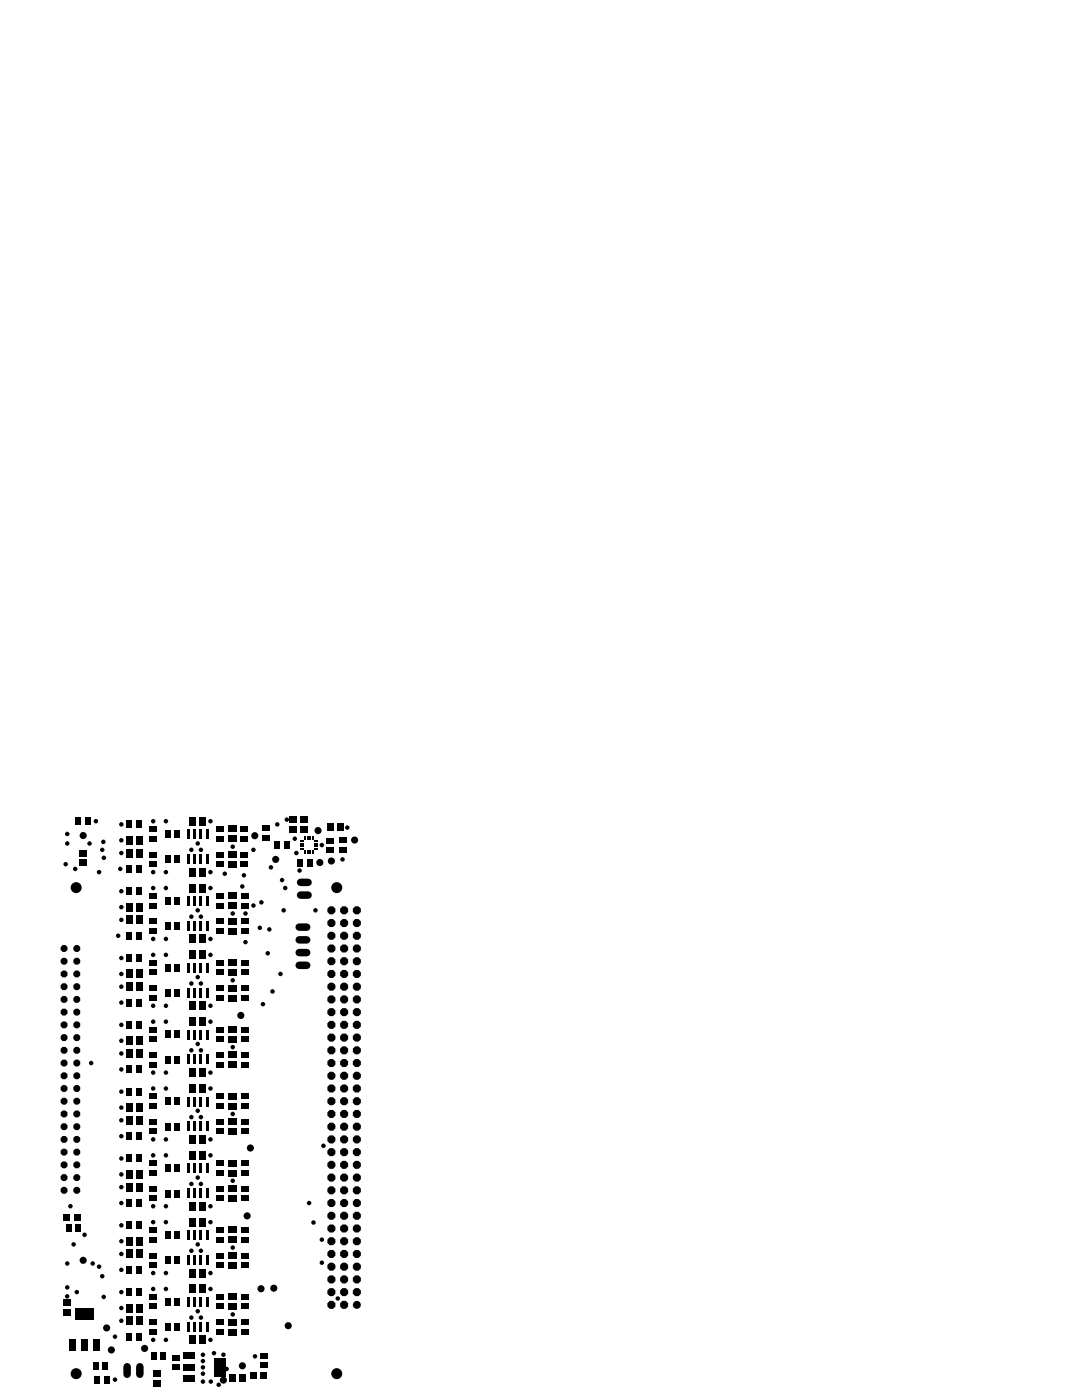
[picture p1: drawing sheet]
<svg xmlns="http://www.w3.org/2000/svg" width="216mm" height="279mm" viewBox="0 0 216 279" stroke-linecap="round" stroke-linejoin="round" font-family="sans-serif">
<g fill="#000">
<path d="M15.1 163.1h1.1v1.5h-1.1zM15.8 171.5h1.5v1.3h-1.5zM15.8 169.6h1.5v1.3h-1.5zM17 163.1h1.1v1.5h-1.1zM25.1 166.9h1.3v1.6h-1.3zM25.1 169.4h1.3v1.6h-1.3zM25.2 172.7h1.2v1.5h-1.2zM25.2 163.8h1.2v1.5h-1.2zM25.2 177.1h1.2v1.5h-1.2zM27.1 166.9h1.3v1.6h-1.3zM27.1 169.4h1.3v1.6h-1.3zM27.1 172.7h1.2v1.5h-1.2z"/>
<path d="M27.1 163.8h1.2v1.5h-1.2zM27.1 177.1h1.2v1.5h-1.2zM29.8 166.8h1.5v1.2h-1.5zM29.8 164.9h1.5v1.2h-1.5zM29.8 170h1.5v1.1h-1.5zM29.8 171.9h1.5v1.1h-1.5zM29.8 178.2h1.5v1.2h-1.5zM32.9 170.8h1.1v1.5h-1.1zM32.9 165.7h1.1v1.5h-1.1zM34.8 170.8h1.1v1.5h-1.1zM34.8 165.7h1.1v1.5h-1.1zM37.3 170.4h.5v2h-.5z"/>
<path d="M37.3 165.5h.5v2h-.5zM37.8 163.1h1.3v1.6h-1.3zM37.8 173.3h1.3v1.6h-1.3zM37.8 176.4h1.3v1.6h-1.3zM38.5 170.4h.6v2h-.6zM38.5 165.5h.6v2h-.6zM39.8 163.1h1.3v1.6h-1.3zM39.8 173.3h1.3v1.6h-1.3zM39.8 176.4h1.3v1.6h-1.3zM39.8 170.4h.6v2h-.6zM39.8 165.5h.6v2h-.6zM41.1 170.4h.5v2h-.5z"/>
<path d="M41.1 165.5h.5v2h-.5zM43.1 166.8h1.5v1.2h-1.5zM43.1 164.9h1.5v1.2h-1.5zM43.1 170h1.5v1.1h-1.5zM43.1 171.9h1.5v1.1h-1.5zM43.1 178.2h1.5v1.2h-1.5zM45.6 166.8h1.6v1.3h-1.6zM45.6 164.8h1.6v1.3h-1.6zM45.6 169.9h1.6v1.3h-1.6zM45.6 171.9h1.6v1.3h-1.6zM45.6 178.1h1.6v1.3h-1.6zM47.9 164.9h1.5v1.2h-1.5z"/>
<path d="M47.9 166.8h1.5v1.2h-1.5zM47.9 171.9h1.5v1.1h-1.5zM47.9 170h1.5v1.1h-1.5zM48.2 178.2h1.5v1.2h-1.5zM52.4 166.6h1.5v1.1h-1.5zM52.4 164.7h1.5v1.1h-1.5zM54.7 167.8h1.1v1.5h-1.1zM56.6 167.8h1.1v1.5h-1.1zM57.8 164.8h1.5v1.3h-1.5zM57.8 162.9h1.5v1.3h-1.5zM59.3 171.4h1.1v1.5h-1.1zM60 167.8h.6v.2h-.6z"/>
<path d="M60 168.3h.6v.2h-.6zM60 168.8h.6v.2h-.6zM60 169.3h.6v.2h-.6zM60 164.8h1.5v1.3h-1.5zM60 162.9h1.5v1.3h-1.5zM60.8 166.9h.3v.7h-.3zM60.8 169.8h.3v.6h-.3zM61.2 171.4h1.1v1.5h-1.1zM61.3 166.9h.3v.7h-.3zM61.3 169.8h.3v.6h-.3zM61.8 166.9h.3v.7h-.3zM61.8 169.8h.3v.6h-.3z"/>
<path d="M62.3 166.9h.3v.7h-.3zM62.3 169.8h.3v.6h-.3zM62.8 169.3h.6v.2h-.6zM62.8 168.8h.6v.2h-.6zM62.8 168.3h.6v.2h-.6zM62.8 167.8h.6v.2h-.6zM65.1 169.1h1.5v1.1h-1.5zM65.1 167.2h1.5v1.1h-1.5zM65.4 164.4h1.3v1.5h-1.3zM67.3 164.4h1.3v1.5h-1.3zM67.6 167.1h1.5v1.1h-1.5zM67.6 169h1.5v1.1h-1.5z"/>
<path d="M25.1 180.2h1.3v1.6h-1.3zM25.1 182.8h1.3v1.6h-1.3zM25.1 193.6h1.3v1.6h-1.3zM25.1 196.1h1.3v1.6h-1.3zM25.2 186h1.2v1.5h-1.2zM25.2 190.4h1.2v1.5h-1.2zM27.1 180.2h1.3v1.6h-1.3zM27.1 182.8h1.3v1.6h-1.3zM27.1 193.6h1.3v1.6h-1.3zM27.1 196.1h1.3v1.6h-1.3zM27.1 186h1.2v1.5h-1.2zM27.1 190.4h1.2v1.5h-1.2z"/>
<path d="M29.8 180.1h1.5v1.2h-1.5zM29.8 183.3h1.5v1.2h-1.5zM29.8 185.2h1.5v1.2h-1.5zM29.8 193.5h1.5v1.1h-1.5zM29.8 191.6h1.5v1.1h-1.5zM29.8 196.7h1.5v1.1h-1.5zM29.8 198.6h1.5v1.1h-1.5zM32.9 184.1h1.1v1.5h-1.1zM32.9 179h1.1v1.5h-1.1zM32.9 197.4h1.1v1.5h-1.1zM32.9 192.4h1.1v1.5h-1.1zM34.8 184.1h1.1v1.5h-1.1z"/>
<path d="M34.8 179h1.1v1.5h-1.1zM34.8 197.4h1.1v1.5h-1.1zM34.8 192.4h1.1v1.5h-1.1zM37.3 183.8h.5v2h-.5zM37.3 178.9h.5v1.9h-.5zM37.3 197.1h.5v2h-.5zM37.3 192.2h.5v2h-.5zM37.8 186.6h1.3v1.6h-1.3zM37.8 189.8h1.3v1.6h-1.3zM38.5 183.8h.6v2h-.6zM38.5 178.9h.6v1.9h-.6zM38.5 197.1h.6v2h-.6z"/>
<path d="M38.5 192.2h.6v2h-.6zM39.8 186.6h1.3v1.6h-1.3zM39.8 189.8h1.3v1.6h-1.3zM39.8 183.8h.6v2h-.6zM39.8 178.9h.6v1.9h-.6zM39.8 197.1h.6v2h-.6zM39.8 192.2h.6v2h-.6zM41.1 183.8h.5v2h-.5zM41.1 178.9h.5v1.9h-.5zM41.1 197.1h.5v2h-.5zM41.1 192.2h.5v2h-.5zM43.1 180.1h1.5v1.2h-1.5z"/>
<path d="M43.1 183.3h1.5v1.2h-1.5zM43.1 185.2h1.5v1.2h-1.5zM43.1 193.5h1.5v1.1h-1.5zM43.1 191.6h1.5v1.1h-1.5zM43.1 196.7h1.5v1.1h-1.5zM43.1 198.6h1.5v1.1h-1.5zM45.6 180.1h1.6v1.3h-1.6zM45.6 183.2h1.6v1.3h-1.6zM45.6 185.2h1.6v1.3h-1.6zM45.6 193.5h1.6v1.3h-1.6zM45.6 191.5h1.6v1.3h-1.6zM45.6 196.5h1.6v1.3h-1.6z"/>
<path d="M45.6 198.5h1.6v1.3h-1.6zM48.2 180.1h1.5v1.2h-1.5zM48.2 185.2h1.5v1.2h-1.5zM48.2 183.3h1.5v1.2h-1.5zM48.2 191.6h1.5v1.1h-1.5zM48.2 193.5h1.5v1.1h-1.5zM48.2 198.6h1.5v1.1h-1.5zM48.2 196.7h1.5v1.1h-1.5zM25.1 206.9h1.3v1.6h-1.3zM25.1 209.4h1.3v1.6h-1.3zM25.2 199.3h1.2v1.5h-1.2zM25.2 212.7h1.2v1.5h-1.2z"/>
<path d="M25.2 203.8h1.2v1.5h-1.2zM25.2 217.1h1.2v1.5h-1.2zM27.1 206.9h1.3v1.6h-1.3zM27.1 209.4h1.3v1.6h-1.3zM27.1 199.3h1.2v1.5h-1.2zM27.1 212.7h1.2v1.5h-1.2zM27.1 203.8h1.2v1.5h-1.2zM27.1 217.1h1.2v1.5h-1.2zM29.8 206.8h1.5v1.2h-1.5zM29.8 204.9h1.5v1.2h-1.5zM29.8 210h1.5v1.1h-1.5zM29.8 211.9h1.5v1.1h-1.5z"/>
<path d="M29.8 218.3h1.5v1.1h-1.5zM32.9 210.8h1.1v1.5h-1.1zM32.9 205.7h1.1v1.5h-1.1zM34.8 210.8h1.1v1.5h-1.1zM34.8 205.7h1.1v1.5h-1.1zM37.3 210.5h.5v1.9h-.5zM37.3 205.5h.5v2h-.5zM37.8 199.9h1.3v1.6h-1.3zM37.8 203.1h1.3v1.6h-1.3zM37.8 213.3h1.3v1.6h-1.3zM37.8 216.4h1.3v1.6h-1.3zM38.5 210.5h.6v1.9h-.6z"/>
<path d="M38.5 205.5h.6v2h-.6zM39.8 199.9h1.3v1.6h-1.3zM39.8 203.1h1.3v1.6h-1.3zM39.8 213.3h1.3v1.6h-1.3zM39.8 216.4h1.3v1.6h-1.3zM39.8 210.5h.6v1.9h-.6zM39.8 205.5h.6v2h-.6zM41.1 210.5h.5v1.9h-.5zM41.1 205.5h.5v2h-.5zM43.1 206.8h1.5v1.2h-1.5zM43.1 204.9h1.5v1.2h-1.5zM43.1 210h1.5v1.1h-1.5z"/>
<path d="M43.1 211.9h1.5v1.1h-1.5zM43.1 218.3h1.5v1.1h-1.5zM45.6 206.8h1.6v1.3h-1.6zM45.6 204.8h1.6v1.3h-1.6zM45.6 209.9h1.6v1.3h-1.6zM45.6 211.9h1.6v1.3h-1.6zM45.6 218.1h1.6v1.3h-1.6zM48.2 204.9h1.5v1.2h-1.5zM48.2 206.8h1.5v1.2h-1.5zM48.2 211.9h1.5v1.1h-1.5zM48.2 210h1.5v1.1h-1.5zM48.2 218.3h1.5v1.1h-1.5z"/>
<path d="M25.1 220.2h1.3v1.6h-1.3zM25.1 222.8h1.3v1.6h-1.3zM25.1 233.6h1.3v1.6h-1.3zM25.1 236.1h1.3v1.6h-1.3zM25.2 226h1.2v1.5h-1.2zM25.2 230.5h1.2v1.5h-1.2zM27.1 220.2h1.3v1.6h-1.3zM27.1 222.8h1.3v1.6h-1.3zM27.1 233.6h1.3v1.6h-1.3zM27.1 236.1h1.3v1.6h-1.3zM27.1 226h1.2v1.5h-1.2zM27.1 230.5h1.2v1.5h-1.2z"/>
<path d="M29.8 220.2h1.5v1.1h-1.5zM29.8 223.3h1.5v1.2h-1.5zM29.8 225.2h1.5v1.2h-1.5zM29.8 233.5h1.5v1.1h-1.5zM29.8 231.6h1.5v1.1h-1.5zM29.8 236.7h1.5v1.1h-1.5zM29.8 238.6h1.5v1.1h-1.5zM32.9 224.1h1.1v1.5h-1.1zM32.9 219h1.1v1.5h-1.1zM32.9 237.4h1.1v1.5h-1.1zM32.9 232.4h1.1v1.5h-1.1zM34.8 224.1h1.1v1.5h-1.1z"/>
<path d="M34.8 219h1.1v1.5h-1.1zM34.8 237.4h1.1v1.5h-1.1zM34.8 232.4h1.1v1.5h-1.1zM37.3 223.8h.5v2h-.5zM37.3 218.9h.5v1.9h-.5zM37.3 237.1h.5v2h-.5zM37.3 232.2h.5v2h-.5zM37.8 226.6h1.3v1.6h-1.3zM37.8 229.8h1.3v1.6h-1.3zM38.5 223.8h.6v2h-.6zM38.5 218.9h.6v1.9h-.6zM38.5 237.1h.6v2h-.6z"/>
<path d="M38.5 232.2h.6v2h-.6zM39.8 226.6h1.3v1.6h-1.3zM39.8 229.8h1.3v1.6h-1.3zM39.8 223.8h.6v2h-.6zM39.8 218.9h.6v1.9h-.6zM39.8 237.1h.6v2h-.6zM39.8 232.2h.6v2h-.6zM41.1 223.8h.5v2h-.5zM41.1 218.9h.5v1.9h-.5zM41.1 237.1h.5v2h-.5zM41.1 232.2h.5v2h-.5zM43.1 220.2h1.5v1.1h-1.5z"/>
<path d="M43.1 223.3h1.5v1.2h-1.5zM43.1 225.2h1.5v1.2h-1.5zM43.1 233.5h1.5v1.1h-1.5zM43.1 231.6h1.5v1.1h-1.5zM43.1 236.7h1.5v1.1h-1.5zM43.1 238.6h1.5v1.1h-1.5zM45.6 220.1h1.6v1.3h-1.6zM45.6 223.2h1.6v1.3h-1.6zM45.6 225.2h1.6v1.3h-1.6zM45.6 233.5h1.6v1.3h-1.6zM45.6 231.5h1.6v1.3h-1.6zM45.6 236.5h1.6v1.3h-1.6z"/>
<path d="M45.6 238.5h1.6v1.3h-1.6zM48.2 220.2h1.5v1.1h-1.5zM48.2 225.2h1.5v1.2h-1.5zM48.2 223.3h1.5v1.2h-1.5zM48.2 231.6h1.5v1.1h-1.5zM48.2 233.5h1.5v1.1h-1.5zM48.2 238.6h1.5v1.1h-1.5zM48.2 236.7h1.5v1.1h-1.5zM12.7 242.4h1.2v1.2h-1.2zM13.1 244.4h1.2v1.5h-1.2zM14.8 242.4h1.2v1.2h-1.2zM15 244.4h1.2v1.5h-1.2z"/>
<path d="M25.1 246.9h1.3v1.6h-1.3zM25.1 249.5h1.3v1.6h-1.3zM25.2 239.3h1.2v1.5h-1.2zM25.2 252.7h1.2v1.5h-1.2zM25.2 243.8h1.2v1.5h-1.2zM25.2 257.1h1.2v1.5h-1.2zM27.1 246.9h1.3v1.6h-1.3zM27.1 249.5h1.3v1.6h-1.3zM27.1 239.3h1.2v1.5h-1.2zM27.1 252.7h1.2v1.5h-1.2zM27.1 243.8h1.2v1.5h-1.2zM27.1 257.1h1.2v1.5h-1.2z"/>
<path d="M29.8 246.8h1.5v1.2h-1.5zM29.8 244.9h1.5v1.2h-1.5zM29.8 250h1.5v1.1h-1.5zM29.8 251.9h1.5v1.1h-1.5zM29.8 258.3h1.5v1.1h-1.5zM32.9 250.8h1.1v1.5h-1.1zM32.9 245.7h1.1v1.5h-1.1zM34.8 250.8h1.1v1.5h-1.1zM34.8 245.7h1.1v1.5h-1.1zM37.3 250.5h.5v1.9h-.5zM37.3 245.5h.5v2h-.5zM37.8 239.9h1.3v1.6h-1.3z"/>
<path d="M37.8 243.1h1.3v1.6h-1.3zM37.8 253.3h1.3v1.6h-1.3zM37.8 256.4h1.3v1.6h-1.3zM38.5 250.5h.6v1.9h-.6zM38.5 245.5h.6v2h-.6zM39.8 239.9h1.3v1.6h-1.3zM39.8 243.1h1.3v1.6h-1.3zM39.8 253.3h1.3v1.6h-1.3zM39.8 256.4h1.3v1.6h-1.3zM39.8 250.5h.6v1.9h-.6zM39.8 245.5h.6v2h-.6zM41.1 250.5h.5v1.9h-.5z"/>
<path d="M41.1 245.5h.5v2h-.5zM43.1 246.8h1.5v1.2h-1.5zM43.1 244.9h1.5v1.2h-1.5zM43.1 250h1.5v1.1h-1.5zM43.1 251.9h1.5v1.1h-1.5zM43.1 258.3h1.5v1.1h-1.5zM45.6 246.8h1.6v1.3h-1.6zM45.6 244.8h1.6v1.3h-1.6zM45.6 249.9h1.6v1.3h-1.6zM45.6 251.9h1.6v1.3h-1.6zM45.6 258.1h1.6v1.3h-1.6zM48.2 244.9h1.5v1.2h-1.5z"/>
<path d="M48.2 246.8h1.5v1.2h-1.5zM48.2 251.9h1.5v1.1h-1.5zM48.2 250h1.5v1.1h-1.5zM48.2 258.3h1.5v1.1h-1.5zM12.7 259.3h1.5v1.3h-1.5zM12.7 261.2h1.5v1.3h-1.5zM13.9 267.3h1.3v2.2h-1.3zM15.1 261.1h3.6v2.2h-3.6zM16.3 267.3h1.2v2.2h-1.2zM18.5 271.8h1.2v1.5h-1.2zM18.6 267.3h1.2v2.2h-1.2zM18.9 274.7h1.1v1.5h-1.1z"/>
<path d="M20.4 271.8h1.2v1.5h-1.2zM20.8 274.7h1.1v1.5h-1.1zM25.1 260.2h1.3v1.6h-1.3zM25.1 262.8h1.3v1.6h-1.3zM25.2 266h1.2v1.5h-1.2zM27.1 260.2h1.3v1.6h-1.3zM27.1 262.8h1.3v1.6h-1.3zM27.1 266h1.2v1.5h-1.2zM29.8 260.2h1.5v1.1h-1.5zM29.8 263.3h1.5v1.2h-1.5zM29.8 265.2h1.5v1.2h-1.5zM30.2 269.9h1.1v1.5h-1.1z"/>
<path d="M30.6 273.5h1.5v1.3h-1.5zM30.6 275.4h1.5v1.3h-1.5zM32.1 269.9h1.1v1.5h-1.1zM32.9 264.1h1.1v1.5h-1.1zM32.9 259h1.1v1.5h-1.1zM34.4 270.4h1.5v1.2h-1.5zM34.4 272.3h1.5v1.2h-1.5zM34.8 264.1h1.1v1.5h-1.1zM34.8 259h1.1v1.5h-1.1zM36.6 270h2.2v1.2h-2.2zM36.6 272.3h2.2v1.2h-2.2zM36.6 274.6h2.2v1.2h-2.2z"/>
<path d="M37.3 263.8h.5v2h-.5zM37.3 258.9h.5v1.9h-.5zM37.8 266.6h1.3v1.6h-1.3zM38.5 263.8h.6v2h-.6zM38.5 258.9h.6v1.9h-.6zM39.8 266.6h1.3v1.6h-1.3zM39.8 263.8h.6v2h-.6zM39.8 258.9h.6v1.9h-.6zM41.1 263.8h.5v2h-.5zM41.1 258.9h.5v1.9h-.5zM42.8 271.1h2.2v3.6h-2.2zM43.1 260.2h1.5v1.1h-1.5z"/>
<path d="M43.1 263.3h1.5v1.2h-1.5zM43.1 265.2h1.5v1.2h-1.5zM45.6 260.1h1.6v1.3h-1.6zM45.6 263.2h1.6v1.3h-1.6zM45.6 265.2h1.6v1.3h-1.6zM45.8 274.3h1.3v1.5h-1.3zM47.7 274.3h1.3v1.5h-1.3zM48.2 260.2h1.5v1.1h-1.5zM48.2 265.2h1.5v1.2h-1.5zM48.2 263.3h1.5v1.2h-1.5zM49.9 273.9h1.2v1.2h-1.2zM51.8 270h1.5v1.1h-1.5z"/>
<path d="M51.8 271.9h1.5v1.1h-1.5zM52 273.9h1.2v1.2h-1.2z"/>
<circle cx="13.1" cy="172.5" r=".45"/>
<circle cx="13.4" cy="166.4" r=".45"/>
<circle cx="13.4" cy="168.3" r=".45"/>
<circle cx="15" cy="173.4" r=".45"/>
<circle cx="15.2" cy="177.1" r="1.1"/>
<circle cx="16.6" cy="166.8" r=".71"/>
<circle cx="17.9" cy="168.3" r=".45"/>
<circle cx="19.1" cy="163.9" r=".45"/>
<circle cx="19.8" cy="174.1" r=".45"/>
<circle cx="20.4" cy="169.6" r=".45"/>
<circle cx="20.6" cy="168" r=".45"/>
<circle cx="20.7" cy="171.2" r=".45"/>
<circle cx="24" cy="173.4" r=".45"/>
<circle cx="24.2" cy="170.2" r=".45"/>
<circle cx="24.2" cy="177.9" r=".45"/>
<circle cx="24.2" cy="164.5" r=".45"/>
<circle cx="24.2" cy="167.7" r=".45"/>
<circle cx="30.6" cy="163.9" r=".45"/>
<circle cx="30.6" cy="174.1" r=".45"/>
<circle cx="30.6" cy="177.2" r=".45"/>
<circle cx="33.1" cy="163.9" r=".45"/>
<circle cx="33.1" cy="174.1" r=".45"/>
<circle cx="33.1" cy="177.2" r=".45"/>
<circle cx="38.2" cy="169.6" r=".45"/>
<circle cx="39.5" cy="168.3" r=".45"/>
<circle cx="40.1" cy="169.6" r=".45"/>
<circle cx="42" cy="174.1" r=".45"/>
<circle cx="42" cy="177.2" r=".45"/>
<circle cx="42" cy="163.9" r=".45"/>
<circle cx="44.9" cy="174.4" r=".45"/>
<circle cx="46.4" cy="169" r=".45"/>
<circle cx="48.3" cy="176.9" r=".45"/>
<circle cx="48.7" cy="174.7" r=".45"/>
<circle cx="50.6" cy="169.6" r=".45"/>
<circle cx="50.8" cy="166.8" r=".71"/>
<circle cx="54.1" cy="173.1" r=".45"/>
<circle cx="55" cy="171.5" r=".71"/>
<circle cx="55.3" cy="164.5" r=".45"/>
<circle cx="56.3" cy="175.6" r=".45"/>
<circle cx="56.9" cy="177.2" r=".45"/>
<circle cx="57.2" cy="163.6" r=".45"/>
<circle cx="58.8" cy="167.4" r=".45"/>
<circle cx="59.1" cy="170.2" r=".45"/>
<circle cx="59.8" cy="173.7" r=".45"/>
<circle cx="63.5" cy="165.8" r=".71"/>
<circle cx="63.8" cy="172.1" r=".71"/>
<circle cx="64.2" cy="168.7" r=".45"/>
<circle cx="66.1" cy="171.8" r=".71"/>
<circle cx="67.2" cy="177.1" r="1.1"/>
<circle cx="68.3" cy="171.5" r=".45"/>
<circle cx="69.3" cy="165.2" r=".45"/>
<circle cx="70.8" cy="167.7" r=".71"/>
<circle cx="12.8" cy="199.5" r=".74"/>
<circle cx="12.8" cy="191.8" r=".74"/>
<circle cx="12.8" cy="194.4" r=".74"/>
<circle cx="12.8" cy="189.3" r=".74"/>
<circle cx="12.8" cy="196.9" r=".74"/>
<circle cx="15.3" cy="199.5" r=".74"/>
<circle cx="15.3" cy="191.8" r=".74"/>
<circle cx="15.3" cy="194.4" r=".74"/>
<circle cx="15.3" cy="189.3" r=".74"/>
<circle cx="15.3" cy="196.9" r=".74"/>
<circle cx="23.6" cy="186.8" r=".45"/>
<circle cx="24.2" cy="194.4" r=".45"/>
<circle cx="24.2" cy="191.2" r=".45"/>
<circle cx="24.2" cy="183.6" r=".45"/>
<circle cx="24.2" cy="196.9" r=".45"/>
<circle cx="24.2" cy="181" r=".45"/>
<circle cx="30.6" cy="187.4" r=".45"/>
<circle cx="30.6" cy="190.6" r=".45"/>
<circle cx="33.1" cy="187.4" r=".45"/>
<circle cx="33.1" cy="190.6" r=".45"/>
<circle cx="38.2" cy="196.3" r=".45"/>
<circle cx="38.2" cy="182.9" r=".45"/>
<circle cx="39.5" cy="195" r=".45"/>
<circle cx="39.5" cy="181.7" r=".45"/>
<circle cx="40.1" cy="182.9" r=".45"/>
<circle cx="40.1" cy="196.3" r=".45"/>
<circle cx="42" cy="187.4" r=".45"/>
<circle cx="42" cy="190.6" r=".45"/>
<circle cx="46.4" cy="195.6" r=".45"/>
<circle cx="46.4" cy="182.3" r=".45"/>
<circle cx="49" cy="182.3" r=".45"/>
<circle cx="49" cy="188" r=".45"/>
<circle cx="50.6" cy="180.7" r=".45"/>
<circle cx="51.8" cy="185.2" r=".45"/>
<circle cx="52.2" cy="180.1" r=".45"/>
<circle cx="53.4" cy="190.2" r=".45"/>
<circle cx="53.7" cy="185.5" r=".45"/>
<circle cx="54.4" cy="197.9" r=".45"/>
<circle cx="56" cy="194.4" r=".45"/>
<circle cx="56.6" cy="181.7" r=".45"/>
<circle cx="62.9" cy="181.7" r=".45"/>
<circle cx="66.1" cy="189.3" r=".87"/>
<circle cx="66.1" cy="184.2" r=".87"/>
<circle cx="66.1" cy="194.4" r=".87"/>
<circle cx="66.1" cy="191.8" r=".87"/>
<circle cx="66.1" cy="196.9" r=".87"/>
<circle cx="66.1" cy="181.7" r=".87"/>
<circle cx="66.1" cy="199.5" r=".87"/>
<circle cx="66.1" cy="186.8" r=".87"/>
<circle cx="68.7" cy="199.5" r=".87"/>
<circle cx="68.7" cy="191.8" r=".87"/>
<circle cx="68.7" cy="189.3" r=".87"/>
<circle cx="68.7" cy="186.8" r=".87"/>
<circle cx="68.7" cy="184.2" r=".87"/>
<circle cx="68.7" cy="194.4" r=".87"/>
<circle cx="68.7" cy="181.7" r=".87"/>
<circle cx="68.7" cy="196.9" r=".87"/>
<circle cx="71.2" cy="194.4" r=".87"/>
<circle cx="71.2" cy="184.2" r=".87"/>
<circle cx="71.2" cy="196.9" r=".87"/>
<circle cx="71.2" cy="189.3" r=".87"/>
<circle cx="71.2" cy="199.5" r=".87"/>
<circle cx="71.2" cy="186.8" r=".87"/>
<circle cx="71.2" cy="181.7" r=".87"/>
<circle cx="71.2" cy="191.8" r=".87"/>
<circle cx="12.8" cy="202" r=".74"/>
<circle cx="12.8" cy="207.1" r=".74"/>
<circle cx="12.8" cy="204.5" r=".74"/>
<circle cx="12.8" cy="217.2" r=".74"/>
<circle cx="12.8" cy="212.2" r=".74"/>
<circle cx="12.8" cy="209.6" r=".74"/>
<circle cx="12.8" cy="219.8" r=".74"/>
<circle cx="12.8" cy="214.7" r=".74"/>
<circle cx="15.3" cy="202" r=".74"/>
<circle cx="15.3" cy="204.5" r=".74"/>
<circle cx="15.3" cy="207.1" r=".74"/>
<circle cx="15.3" cy="217.2" r=".74"/>
<circle cx="15.3" cy="212.2" r=".74"/>
<circle cx="15.3" cy="209.6" r=".74"/>
<circle cx="15.3" cy="214.7" r=".74"/>
<circle cx="15.3" cy="219.8" r=".74"/>
<circle cx="18.2" cy="212.2" r=".45"/>
<circle cx="24.2" cy="200.1" r=".45"/>
<circle cx="24.2" cy="204.5" r=".45"/>
<circle cx="24.2" cy="213.4" r=".45"/>
<circle cx="24.2" cy="210.2" r=".45"/>
<circle cx="24.2" cy="207.7" r=".45"/>
<circle cx="24.2" cy="217.9" r=".45"/>
<circle cx="30.6" cy="200.7" r=".45"/>
<circle cx="30.6" cy="203.9" r=".45"/>
<circle cx="30.6" cy="214.1" r=".45"/>
<circle cx="30.6" cy="217.2" r=".45"/>
<circle cx="33.1" cy="200.7" r=".45"/>
<circle cx="33.1" cy="203.9" r=".45"/>
<circle cx="33.1" cy="217.2" r=".45"/>
<circle cx="33.1" cy="214.1" r=".45"/>
<circle cx="38.2" cy="209.6" r=".45"/>
<circle cx="39.5" cy="208.3" r=".45"/>
<circle cx="40.1" cy="209.6" r=".45"/>
<circle cx="42" cy="200.7" r=".45"/>
<circle cx="42" cy="203.9" r=".45"/>
<circle cx="42" cy="217.2" r=".45"/>
<circle cx="42" cy="214.1" r=".45"/>
<circle cx="46.4" cy="209" r=".45"/>
<circle cx="48.1" cy="202.6" r=".71"/>
<circle cx="52.5" cy="200.4" r=".45"/>
<circle cx="66.1" cy="204.5" r=".87"/>
<circle cx="66.1" cy="207.1" r=".87"/>
<circle cx="66.1" cy="202" r=".87"/>
<circle cx="66.1" cy="212.2" r=".87"/>
<circle cx="66.1" cy="209.6" r=".87"/>
<circle cx="66.1" cy="217.2" r=".87"/>
<circle cx="66.1" cy="214.7" r=".87"/>
<circle cx="66.1" cy="219.8" r=".87"/>
<circle cx="68.7" cy="204.5" r=".87"/>
<circle cx="68.7" cy="202" r=".87"/>
<circle cx="68.7" cy="207.1" r=".87"/>
<circle cx="68.7" cy="219.8" r=".87"/>
<circle cx="68.7" cy="214.7" r=".87"/>
<circle cx="68.7" cy="212.2" r=".87"/>
<circle cx="68.7" cy="209.6" r=".87"/>
<circle cx="68.7" cy="217.2" r=".87"/>
<circle cx="71.2" cy="204.5" r=".87"/>
<circle cx="71.2" cy="207.1" r=".87"/>
<circle cx="71.2" cy="202" r=".87"/>
<circle cx="71.2" cy="212.2" r=".87"/>
<circle cx="71.2" cy="214.7" r=".87"/>
<circle cx="71.2" cy="217.2" r=".87"/>
<circle cx="71.2" cy="219.8" r=".87"/>
<circle cx="71.2" cy="209.6" r=".87"/>
<circle cx="12.8" cy="224.9" r=".74"/>
<circle cx="12.8" cy="237.6" r=".74"/>
<circle cx="12.8" cy="232.5" r=".74"/>
<circle cx="12.8" cy="235" r=".74"/>
<circle cx="12.8" cy="229.9" r=".74"/>
<circle cx="12.8" cy="222.3" r=".74"/>
<circle cx="12.8" cy="227.4" r=".74"/>
<circle cx="15.3" cy="235" r=".74"/>
<circle cx="15.3" cy="224.9" r=".74"/>
<circle cx="15.3" cy="229.9" r=".74"/>
<circle cx="15.3" cy="237.6" r=".74"/>
<circle cx="15.3" cy="222.3" r=".74"/>
<circle cx="15.3" cy="232.5" r=".74"/>
<circle cx="15.3" cy="227.4" r=".74"/>
<circle cx="24.2" cy="234.4" r=".45"/>
<circle cx="24.2" cy="223.6" r=".45"/>
<circle cx="24.2" cy="221" r=".45"/>
<circle cx="24.2" cy="226.8" r=".45"/>
<circle cx="24.2" cy="231.2" r=".45"/>
<circle cx="24.2" cy="236.9" r=".45"/>
<circle cx="30.6" cy="227.4" r=".45"/>
<circle cx="30.6" cy="230.6" r=".45"/>
<circle cx="33.1" cy="227.4" r=".45"/>
<circle cx="33.1" cy="230.6" r=".45"/>
<circle cx="38.2" cy="222.9" r=".45"/>
<circle cx="38.2" cy="236.3" r=".45"/>
<circle cx="39.5" cy="235" r=".45"/>
<circle cx="39.5" cy="221.7" r=".45"/>
<circle cx="40.1" cy="222.9" r=".45"/>
<circle cx="40.1" cy="236.3" r=".45"/>
<circle cx="42" cy="227.4" r=".45"/>
<circle cx="42" cy="230.6" r=".45"/>
<circle cx="46.4" cy="235.6" r=".45"/>
<circle cx="46.4" cy="222.3" r=".45"/>
<circle cx="50" cy="229.1" r=".71"/>
<circle cx="64.5" cy="228.7" r=".45"/>
<circle cx="66.1" cy="237.6" r=".87"/>
<circle cx="66.1" cy="224.9" r=".87"/>
<circle cx="66.1" cy="222.3" r=".87"/>
<circle cx="66.1" cy="227.4" r=".87"/>
<circle cx="66.1" cy="232.5" r=".87"/>
<circle cx="66.1" cy="229.9" r=".87"/>
<circle cx="66.1" cy="235" r=".87"/>
<circle cx="68.7" cy="237.6" r=".87"/>
<circle cx="68.7" cy="224.9" r=".87"/>
<circle cx="68.7" cy="235" r=".87"/>
<circle cx="68.7" cy="229.9" r=".87"/>
<circle cx="68.7" cy="222.3" r=".87"/>
<circle cx="68.7" cy="232.5" r=".87"/>
<circle cx="68.7" cy="227.4" r=".87"/>
<circle cx="71.2" cy="224.9" r=".87"/>
<circle cx="71.2" cy="237.6" r=".87"/>
<circle cx="71.2" cy="235" r=".87"/>
<circle cx="71.2" cy="229.9" r=".87"/>
<circle cx="71.2" cy="222.3" r=".87"/>
<circle cx="71.2" cy="227.4" r=".87"/>
<circle cx="71.2" cy="232.5" r=".87"/>
<circle cx="13.4" cy="258.7" r=".45"/>
<circle cx="13.4" cy="256.9" r=".45"/>
<circle cx="13.4" cy="252.2" r=".45"/>
<circle cx="14.1" cy="240.7" r=".45"/>
<circle cx="14.7" cy="248.3" r=".45"/>
<circle cx="15.3" cy="257.9" r=".45"/>
<circle cx="16.6" cy="251.5" r=".71"/>
<circle cx="16.9" cy="246.4" r=".45"/>
<circle cx="18.5" cy="252.2" r=".45"/>
<circle cx="19.8" cy="252.8" r=".45"/>
<circle cx="20.4" cy="254.7" r=".45"/>
<circle cx="20.7" cy="258.8" r=".45"/>
<circle cx="24.2" cy="244.5" r=".45"/>
<circle cx="24.2" cy="250.3" r=".45"/>
<circle cx="24.2" cy="253.4" r=".45"/>
<circle cx="24.2" cy="247.7" r=".45"/>
<circle cx="24.2" cy="257.9" r=".45"/>
<circle cx="24.2" cy="240.1" r=".45"/>
<circle cx="30.6" cy="243.9" r=".45"/>
<circle cx="30.6" cy="257.2" r=".45"/>
<circle cx="30.6" cy="254.1" r=".45"/>
<circle cx="30.6" cy="240.7" r=".45"/>
<circle cx="33.1" cy="243.9" r=".45"/>
<circle cx="33.1" cy="254.1" r=".45"/>
<circle cx="33.1" cy="257.2" r=".45"/>
<circle cx="33.1" cy="240.7" r=".45"/>
<circle cx="38.2" cy="249.6" r=".45"/>
<circle cx="39.5" cy="248.3" r=".45"/>
<circle cx="40.1" cy="249.6" r=".45"/>
<circle cx="42" cy="243.9" r=".45"/>
<circle cx="42" cy="257.2" r=".45"/>
<circle cx="42" cy="254.1" r=".45"/>
<circle cx="42" cy="240.7" r=".45"/>
<circle cx="46.4" cy="249" r=".45"/>
<circle cx="49.3" cy="242.7" r=".71"/>
<circle cx="52.1" cy="257.2" r=".71"/>
<circle cx="54.6" cy="257.1" r=".71"/>
<circle cx="61.7" cy="240.1" r=".45"/>
<circle cx="62.6" cy="244" r=".45"/>
<circle cx="64.2" cy="252" r=".45"/>
<circle cx="64.2" cy="247.4" r=".45"/>
<circle cx="66.1" cy="250.3" r=".87"/>
<circle cx="66.1" cy="252.8" r=".87"/>
<circle cx="66.1" cy="255.3" r=".87"/>
<circle cx="66.1" cy="257.9" r=".87"/>
<circle cx="66.1" cy="245.2" r=".87"/>
<circle cx="66.1" cy="247.7" r=".87"/>
<circle cx="66.1" cy="240.1" r=".87"/>
<circle cx="66.1" cy="242.6" r=".87"/>
<circle cx="67.4" cy="259.1" r=".45"/>
<circle cx="68.7" cy="255.3" r=".87"/>
<circle cx="68.7" cy="250.3" r=".87"/>
<circle cx="68.7" cy="252.8" r=".87"/>
<circle cx="68.7" cy="247.7" r=".87"/>
<circle cx="68.7" cy="245.2" r=".87"/>
<circle cx="68.7" cy="257.9" r=".87"/>
<circle cx="68.7" cy="242.6" r=".87"/>
<circle cx="68.7" cy="240.1" r=".87"/>
<circle cx="71.2" cy="252.8" r=".87"/>
<circle cx="71.2" cy="247.7" r=".87"/>
<circle cx="71.2" cy="257.9" r=".87"/>
<circle cx="71.2" cy="250.3" r=".87"/>
<circle cx="71.2" cy="255.3" r=".87"/>
<circle cx="71.2" cy="245.2" r=".87"/>
<circle cx="71.2" cy="240.1" r=".87"/>
<circle cx="71.2" cy="242.6" r=".87"/>
<circle cx="15.2" cy="274.1" r="1.1"/>
<circle cx="21.3" cy="265" r=".71"/>
<circle cx="22.2" cy="269.4" r=".71"/>
<circle cx="22.9" cy="275.3" r=".45"/>
<circle cx="22.9" cy="266.8" r=".45"/>
<circle cx="24.2" cy="263.6" r=".45"/>
<circle cx="24.2" cy="261" r=".45"/>
<circle cx="28.9" cy="269.1" r=".71"/>
<circle cx="30.6" cy="267.4" r=".45"/>
<circle cx="33.1" cy="267.4" r=".45"/>
<circle cx="38.2" cy="263" r=".45"/>
<circle cx="39.5" cy="261.7" r=".45"/>
<circle cx="40.1" cy="263" r=".45"/>
<circle cx="40.5" cy="272.9" r=".45"/>
<circle cx="40.5" cy="274.1" r=".45"/>
<circle cx="40.5" cy="270.4" r=".45"/>
<circle cx="40.5" cy="271.6" r=".45"/>
<circle cx="40.5" cy="275.7" r=".45"/>
<circle cx="42" cy="267.4" r=".45"/>
<circle cx="42.1" cy="275.7" r=".45"/>
<circle cx="42.7" cy="270.1" r=".45"/>
<circle cx="43.6" cy="276.4" r=".45"/>
<circle cx="44.6" cy="275.4" r=".71"/>
<circle cx="44.6" cy="270.4" r=".45"/>
<circle cx="45.2" cy="273.2" r=".45"/>
<circle cx="46.4" cy="262.3" r=".45"/>
<circle cx="48.4" cy="272.6" r=".71"/>
<circle cx="50.9" cy="270.7" r=".45"/>
<circle cx="57.5" cy="264.6" r=".71"/>
<circle cx="66.1" cy="260.4" r=".87"/>
<circle cx="67.2" cy="274.1" r="1.1"/>
<circle cx="68.7" cy="260.4" r=".87"/>
<circle cx="71.2" cy="260.4" r=".8"/>
</g>
<path d="M60 176.1h1.5M60 178.6h1.5M59.7 185h1.5M59.7 187.6h1.5M59.7 190.1h1.5M59.7 192.7h1.5M25.4 272.8v1.5M27.9 272.8v1.5" fill="none" stroke="#000" stroke-width="1.5"/>
</svg>
